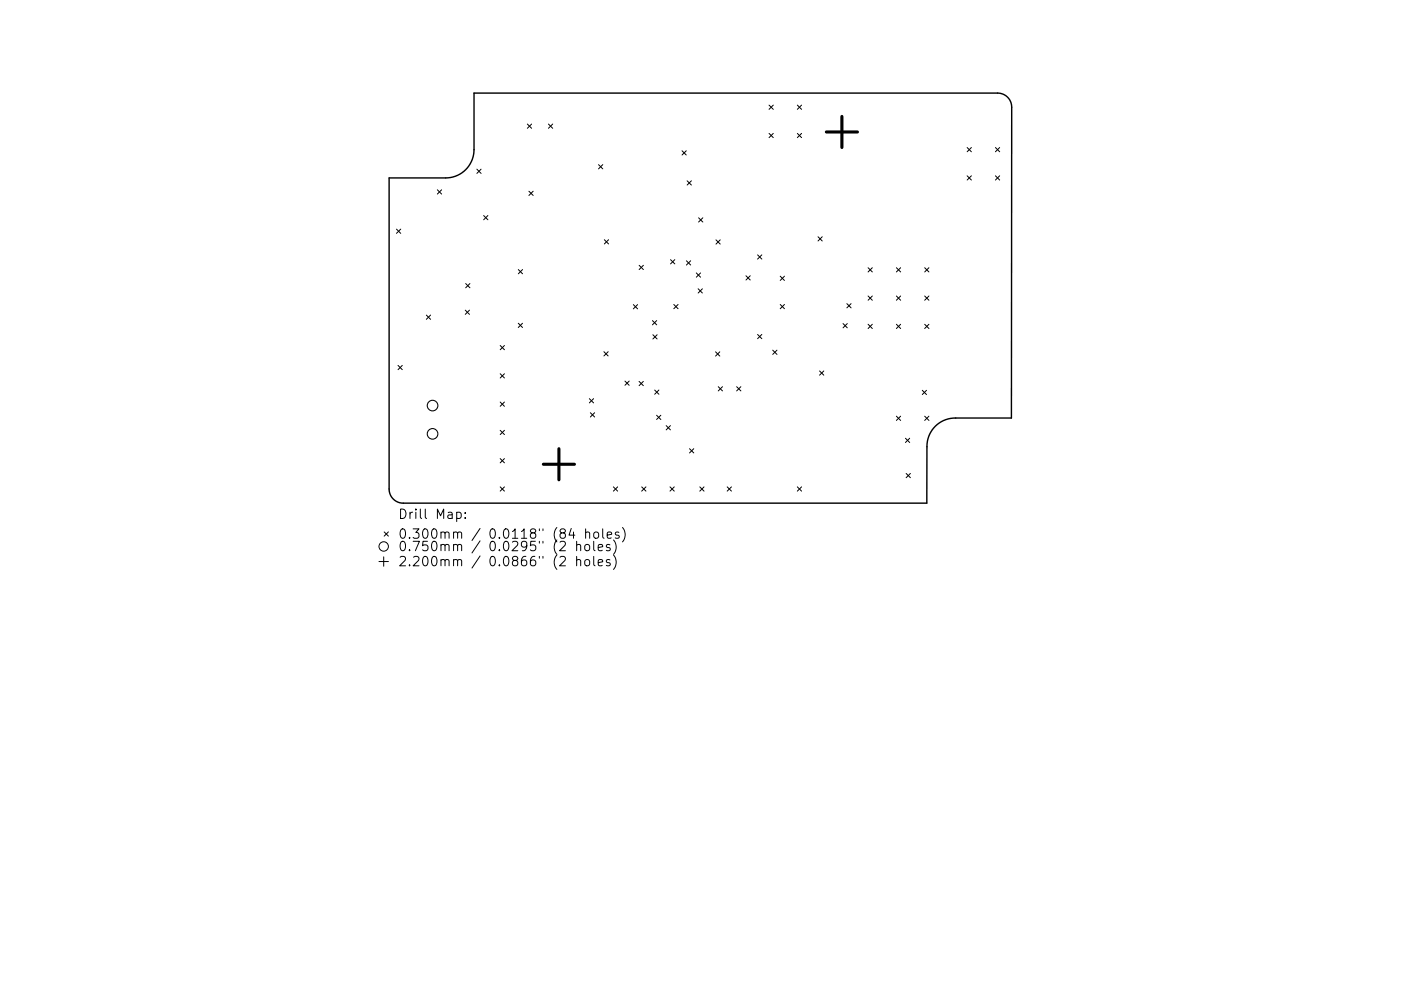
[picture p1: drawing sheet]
<svg xmlns="http://www.w3.org/2000/svg" width="297mm" height="210mm" viewBox="0 0 297 210" stroke-linecap="round" stroke-linejoin="round" font-family="sans-serif">
<defs><g id="words">
<g font-size="2.8">
<text x="84.4" y="110.7">Drill</text>
<text x="92.4" y="110.7">Map:</text>
<text x="84.4" y="114.9">0.300mm</text>
<text x="84.4" y="117.6">0.750mm</text>
<text x="103.8" y="114.9">0.0118&quot;</text>
<text x="103.8" y="117.6">0.0295&quot;</text>
<text x="117.5" y="114.9">(84</text>
<text x="117.5" y="117.6">(2</text>
<text x="122.5" y="117.6">holes)</text>
<text x="124.4" y="114.9">holes)</text>
<text x="84.4" y="120.8">2.200mm</text>
<text x="103.8" y="120.8">0.0866&quot;</text>
<text x="117.5" y="120.8">(2</text>
<text x="122.5" y="120.8">holes)</text>
</g>
</g></defs>
<path d="M82.5 37.8h12a6 6 0 0 0 6-6v-12h111a2.98 2.98 0 0 1 3 3l-.1 65.9h-11.8a6 6 0 0 0-6.1 6.1v12h-111a2.98 2.98 0 0 1-3-3z" fill="none" stroke="#000" stroke-width=".3"/>
<g fill="none" stroke="#000" stroke-width=".21">
<path d="M101.1 35.9l.9 .9M102 35.9l-.9 .9M111.8 26.3l.9 .9M112.7 26.3l-.9 .9M116.3 26.3l.9 .9M117.2 26.3l-.9 .9M126.9 34.9l.9 .9M127.8 34.9l-.9 .9M144.6 32l.9 .9M145.5 32l-.9 .9M145.7 38.4l.9 .9M146.6 38.4l-.9 .9"/>
<path d="M163.1 22.3l.9 .9M163.1 28.3l.9 .9M164 22.3l-.9 .9M164 28.3l-.9 .9M169.1 28.3l.9 .9M169.1 22.3l.9 .9M170 22.3l-.9 .9M170 28.3l-.9 .9M205.1 31.3l.9 .9M205.1 37.3l.9 .9M206 31.3l-.9 .9M206 37.3l-.9 .9"/>
<path d="M211.1 37.3l.9 .9M211.1 31.3l.9 .9M212 31.3l-.9 .9M212 37.3l-.9 .9M84.1 48.6l.9 .9M85 48.6l-.9 .9M92.7 40.3l.9 .9M93.6 40.3l-.9 .9M102.5 45.7l.9 .9M103.4 45.7l-.9 .9M109.9 57.2l.9 .9M110.8 57.2l-.9 .9"/>
<path d="M112.1 40.6l.9 .9M113 40.6l-.9 .9M128.1 50.9l.9 .9M129 50.9l-.9 .9M135.5 56.3l.9 .9M136.4 56.3l-.9 .9M142.2 55.1l.9 .9M143.1 55.1l-.9 .9M145.5 55.3l.9 .9M146.4 55.3l-.9 .9M147.6 57.9l.9 .9M148.1 46.2l.9 .9"/>
<path d="M148.5 57.9l-.9 .9M149 46.2l-.9 .9M151.8 50.9l.9 .9M152.7 50.9l-.9 .9M158.2 58.5l.9 .9M159.1 58.5l-.9 .9M160.6 54.1l.9 .9M161.5 54.1l-.9 .9M165.4 58.6l.9 .9M166.3 58.6l-.9 .9M173.4 50.2l.9 .9M174.3 50.2l-.9 .9"/>
<path d="M184.1 56.8l.9 .9M185 56.8l-.9 .9M190.1 56.8l.9 .9M191 56.8l-.9 .9M196.1 56.8l.9 .9M197 56.8l-.9 .9M84.4 77.5l.9 .9M85.3 77.5l-.9 .9M90.4 66.9l.9 .9M91.3 66.9l-.9 .9M98.6 65.8l.9 .9M98.7 60.2l.9 .9"/>
<path d="M99.5 65.8l-.9 .9M99.6 60.2l-.9 .9M106.1 73.3l.9 .9M106.1 79.3l.9 .9M107 73.3l-.9 .9M107 79.3l-.9 .9M109.9 68.6l.9 .9M110.8 68.6l-.9 .9M128 74.6l.9 .9M128.9 74.6l-.9 .9M134.3 64.6l.9 .9M135.2 64.6l-.9 .9"/>
<path d="M138.3 68l.9 .9M138.4 71l.9 .9M139.2 68l-.9 .9M139.3 71l-.9 .9M142.9 64.6l.9 .9M143.8 64.6l-.9 .9M148 61.3l.9 .9M148.9 61.3l-.9 .9M151.7 74.7l.9 .9M152.6 74.7l-.9 .9M160.6 71l.9 .9M161.5 71l-.9 .9"/>
<path d="M163.8 74.3l.9 .9M164.7 74.3l-.9 .9M165.4 64.6l.9 .9M166.3 64.6l-.9 .9M173.8 78.7l.9 .9M174.7 78.7l-.9 .9M178.7 68.7l.9 .9M179.6 64.4l.9 .9M179.6 68.7l-.9 .9M180.5 64.4l-.9 .9M184.1 62.8l.9 .9M184.1 68.8l.9 .9"/>
<path d="M185 62.8l-.9 .9M185 68.8l-.9 .9M190.1 62.8l.9 .9M190.1 68.8l.9 .9M191 62.8l-.9 .9M191 68.8l-.9 .9M196.1 68.8l.9 .9M196.1 62.8l.9 .9M197 62.8l-.9 .9M197 68.8l-.9 .9M106.1 85.3l.9 .9M106.1 91.3l.9 .9"/>
<path d="M106.1 97.3l.9 .9M107 85.3l-.9 .9M107 91.3l-.9 .9M107 97.3l-.9 .9M125 84.6l.9 .9M125.2 87.6l.9 .9M125.9 84.6l-.9 .9M126.1 87.6l-.9 .9M132.5 80.8l.9 .9M133.4 80.8l-.9 .9M135.5 80.9l.9 .9M136.4 80.9l-.9 .9"/>
<path d="M138.8 82.8l.9 .9M139.2 88.1l.9 .9M139.7 82.8l-.9 .9M140.1 88.1l-.9 .9M141.2 90.3l.9 .9M142.1 90.3l-.9 .9M146.2 95.2l.9 .9M147.1 95.2l-.9 .9M152.3 82l.9 .9M153.2 82l-.9 .9M156.2 82l.9 .9M157.1 82l-.9 .9"/>
<path d="M190.1 88.3l.9 .9M191 88.3l-.9 .9M192 93l.9 .9M192.9 93l-.9 .9M195.5 82.8l.9 .9M196.1 88.3l.9 .9M196.4 82.8l-.9 .9M197 88.3l-.9 .9M80.4 119.1h2M81.4 118.1v2M81.5 112.9l.9 .9M82.4 112.9l-.9 .9"/>
<path d="M90.2 108v1.7l.3 .3M96.2 113.1a.5 .5 0 0 1 .8 .1v1M96.2 115.7a.5 .5 0 0 1 .8 .1v1M96.2 118.9a.5 .5 0 0 1 .8 .1v1M97 113.2l.3-.3 .5 .1 .1 1.2M97 115.8l.3-.3 .5 .1 .1 1.2M97 119l.3-.3 .5 .1 .1 1.2M101.8 112.1l-1.7 2.6M101.8 114.8l-1.7 2.5M101.8 118l-1.7 2.5M106.1 103.3l.9 .9M107 103.3l-.9 .9"/>
<path d="M114.4 112.2v.4M114.4 114.8v.4M114.4 118v.4M115.1 112.2v.4M115.1 114.8v.4M115.1 118v.4M130.1 103.3l.9 .9M131 103.3l-.9 .9M136.1 103.3l.9 .9M137 103.3l-.9 .9M142.1 103.3l.9 .9M143 103.3l-.9 .9"/>
<path d="M148.4 103.3l.9 .9M149.3 103.3l-.9 .9M154.2 103.3l.9 .9M155.1 103.3l-.9 .9M169.1 103.3l.9 .9M170 103.3l-.9 .9M192.1 100.5l.9 .9M193 100.5l-.9 .9"/>
<circle cx="81.4" cy="115.9" r="1"/>
</g>
<g fill="none" stroke="#000" stroke-width=".23">
<circle cx="91.7" cy="86.1" r="1.12"/>
<circle cx="91.7" cy="92.1" r="1.12"/>
</g>
<path d="M175.2 28h6.6M178.5 24.7v6.6M115.2 98.5h6.6M118.5 95.2v6.6" fill="none" stroke="#000" stroke-width=".66"/>
<use href="#words"/>
</svg>
